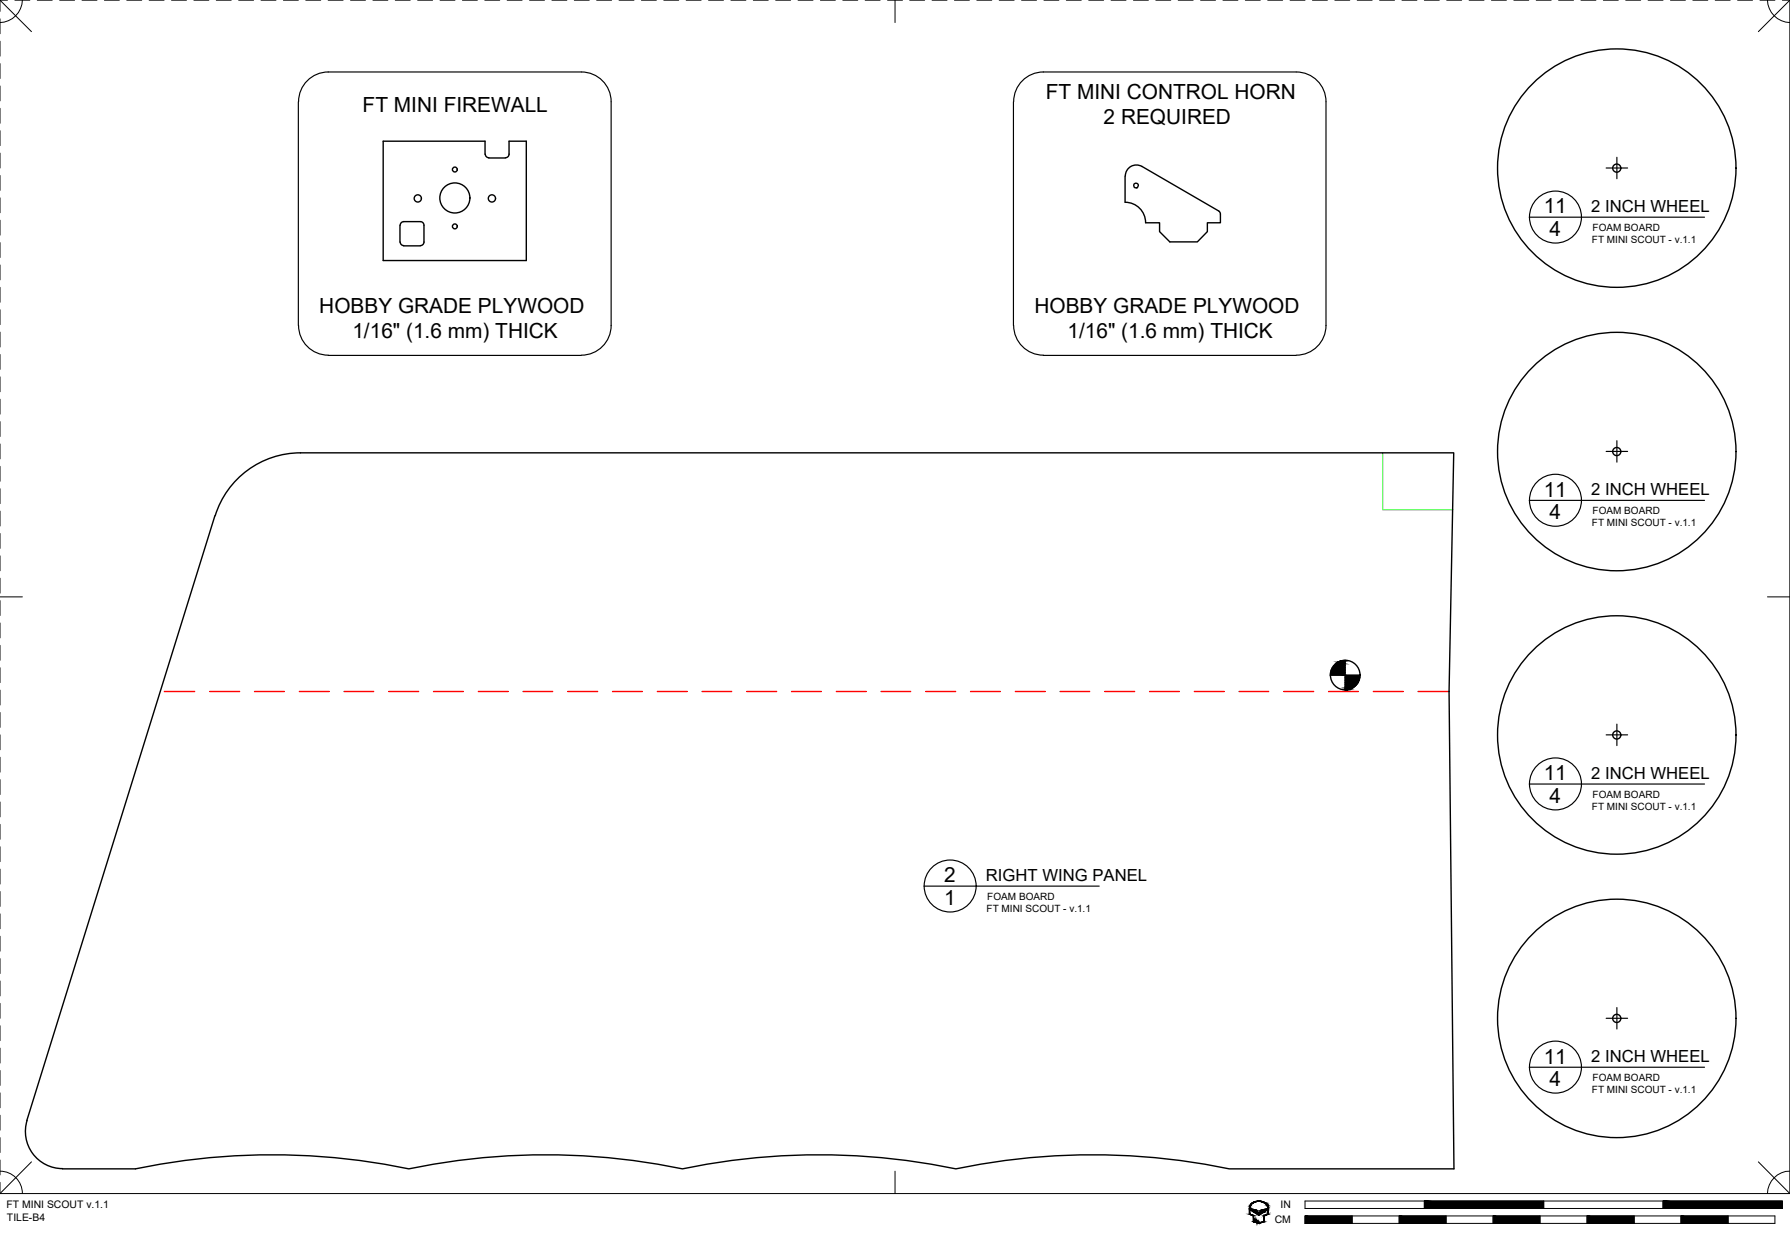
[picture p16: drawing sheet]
<svg xmlns="http://www.w3.org/2000/svg" width="381mm" height="267mm" viewBox="0 0 381 267" stroke-linecap="round" stroke-linejoin="round" font-family="sans-serif">
<defs><g id="words">
<g font-size="4.4">
<text x="77.2" y="23.9">FT MINI FIREWALL</text>
<text x="222.6" y="21.1">FT MINI CONTROL HORN</text>
<text x="234.9" y="26.4">2 REQUIRED</text>
<text x="328.6" y="45.4">11</text>
<text x="329.8" y="50.2">4</text>
<text x="68" y="66.7">HOBBY GRADE PLYWOOD</text>
<text x="220.2" y="66.7">HOBBY GRADE PLYWOOD</text>
<text x="75" y="72">1/16&quot; (1.6 mm) THICK</text>
<text x="227.2" y="72">1/16&quot; (1.6 mm) THICK</text>
<text x="328.6" y="105.7">11</text>
<text x="329.8" y="110.5">4</text>
<text x="328.6" y="166.1">11</text>
<text x="329.8" y="170.9">4</text>
<text x="201" y="187.8">2</text>
<text x="201" y="192.6">1</text>
<text x="328.6" y="226.4">11</text>
<text x="329.8" y="231.1">4</text>
</g>
<g font-size="3.5">
<text x="338.7" y="45.1">2 INCH WHEEL</text>
<text x="338.7" y="105.4">2 INCH WHEEL</text>
<text x="338.7" y="165.7">2 INCH WHEEL</text>
<text x="209.9" y="187.5">RIGHT WING PANEL</text>
<text x="338.7" y="226">2 INCH WHEEL</text>
</g>
<g font-size="2.2">
<text x="1.4" y="257.2">FT MINI SCOUT v.1.1</text>
<text x="272.6" y="257.2">IN</text>
<text x="1.5" y="259.9">TILE-B4</text>
<text x="271.3" y="260.4">CM</text>
</g>
<g font-size="2.1">
<text x="338.8" y="51.7">FT MINI SCOUT - v.1.1</text>
<text x="339" y="49.2">FOAM BOARD</text>
<text x="338.8" y="112">FT MINI SCOUT - v.1.1</text>
<text x="339" y="109.4">FOAM BOARD</text>
<text x="338.8" y="172.3">FT MINI SCOUT - v.1.1</text>
<text x="339" y="169.8">FOAM BOARD</text>
<text x="210.2" y="191.5">FOAM BOARD</text>
<text x="210" y="194.1">FT MINI SCOUT - v.1.1</text>
<text x="338.8" y="232.6">FT MINI SCOUT - v.1.1</text>
<text x="339" y="230.1">FOAM BOARD</text>
</g>
</g></defs>
<!-- layer: 05 REFERENCE -->
<path d="M294.3 96.4v12.1h14.9" fill="none" stroke="#0f0" stroke-width=".25"/>
<!-- layer: 02 SCORE -->
<g fill="none" stroke="#f00" stroke-width=".3">
<path d="M34.9 147.2h6.6M44.7 147.2h6.3M54.2 147.2h6.3M63.7 147.2h6.4M73.2 147.2h6.4M82.8 147.2h6.3M92.3 147.2h6.3M101.8 147.2h6.4M111.3 147.2h6.4M120.9 147.2h6.3M130.4 147.2h6.3M139.9 147.2h6.4"/>
<path d="M149.4 147.2h6.4M159 147.2h6.3M168.5 147.2h6.3M178 147.2h6.4M187.5 147.2h6.4M197.1 147.2h6.3M206.6 147.2h6.3M216.1 147.2h6.4M225.6 147.2h6.4M235.2 147.2h6.3M244.7 147.2h6.3M254.2 147.2h6.4"/>
<path d="M263.7 147.2h6.4M273.3 147.2h6.3M282.8 147.2h6.3M292.3 147.2h6.4M301.8 147.2h6.6"/>
</g>
<!-- layer: 01 CUT -->
<g fill="none" stroke="#000" stroke-width=".3">
<path d="M103.2 32.8v-2.7h-21.6v25.4h30.4v-25.4h-3.6v2.7a.77 .77 0 0 1-.8 .8M103.3 32.8a.77 .77 0 0 0 .8 .8M104 33.6h3.6M239.5 37.5v5.6M243 35.4l16.4 9.5 .4 .7M243.1 35.4a2.36 2.36 0 0 0-3.6 2.1M85.1 48v3.5M85.2 47.9a.77 .77 0 0 1 .7-.7h3.6a.77 .77 0 0 1 .7 .7v3.6M85.2 51.5a.77 .77 0 0 0 .8 .8M85.9 52.3h3.5M90.2 51.5a.77 .77 0 0 1-.7 .8M239.5 43.1a4.3 4.3 0 0 1 4.3 4.3h3v1.9l2.2 2.2h5.9l2.1-2.2v-1.9h2.8v-1.8"/>
<path d="M45.7 109.8l-40 128.7M45.8 109.8a19 19 0 0 1 18.1-13.4h245.5l-1 50.8 1.1 101.6h-47.9a142.5 142.5 0 0 0-58.1 0 142.5 142.5 0 0 0-58.2 0 142.8 142.8 0 0 0-58.3 0 142.5 142.5 0 0 0-58.2 0h-15.5M5.8 238.5a7.9 7.9 0 0 0 7.5 10.2"/>
<circle cx="96.8" cy="36.1" r=".52"/>
<circle cx="241.8" cy="39.5" r=".52"/>
<circle cx="344.1" cy="35.8" r="25.4"/>
<circle cx="344.1" cy="35.8" r=".87"/>
<circle cx="88.9" cy="42.2" r=".77"/>
<circle cx="96.8" cy="42.1" r="3.2"/>
<circle cx="96.8" cy="48.2" r=".52"/>
<circle cx="104.7" cy="42.2" r=".77"/>
<circle cx="344.1" cy="96.1" r="25.4"/>
<circle cx="344.1" cy="96.1" r=".87"/>
<circle cx="344.1" cy="156.4" r="25.4"/>
<circle cx="344.1" cy="156.4" r=".87"/>
<circle cx="344.1" cy="216.8" r="25.4"/>
<circle cx="344.1" cy="216.8" r=".87"/>
</g>
<!-- layer: 24 DIMENSIONS -->
<path d="M341.9 35.8h4.5M344.2 33.5v4.5M341.9 96.1h4.5M344.2 93.8v4.6M341.9 156.4h4.5M344.2 154.1v4.6M341.9 216.7h4.5M344.2 214.5v4.5" fill="none" stroke="#000" stroke-width=".25"/>
<!-- layer: 23 NOTES -->
<g fill="#000" stroke="#000" stroke-width=".21">
<path d="M285.8 140.6l.5-.1zM286.3 146.7h1.1l-.5 .1z"/>
<path d="M285.8 140.6l.5 .1v-.1zM285.2 140.7l.6-.1 .5 .1z"/>
<path d="M285.2 140.7l1.1 .2v-.2zM284.7 140.9l.5-.2 1.1 .2z"/>
<path d="M284.7 140.9l1.6 .4v-.4zM284.3 141.3l.4-.4 1.6 .4z"/>
<path d="M284.3 141.3l2 .4v-.4zM284.3 141.3l2 .4h-2.4z"/>
<path d="M283.9 141.7l2.4 .4v-.4zM283.9 141.7l2.4 .4h-2.7z"/>
<path d="M283.6 142.1l2.7 .5v-.5zM283.6 142.1l2.7 .5h-3z"/>
<path d="M283.3 142.6l3 .6v-.6zM283.3 142.6l3 .6h-3.1z"/>
<path d="M283.2 143.2l3.1 .5v-.5zM283.2 143.2l3.1 .5h-3.2z"/>
<path d="M286.3 146.7v.1h.6zM286.3 146.8h.6z"/>
<path d="M286.3 146.4l1.1 .3 .5-.3zM286.3 146.4l1.1 .3h-1.1z"/>
<path d="M286.3 146.1l1.6 .3 .4-.3zM286.3 146.1l1.6 .3h-1.6z"/>
<path d="M286.3 145.7l2 .4 .4-.4zM286.3 145.7l2 .4h-2z"/>
<path d="M286.3 145.3l2.4 .4 .4-.4zM286.3 145.3l2.4 .4h-2.4z"/>
<path d="M286.3 144.8l2.8 .5 .2-.5zM286.3 144.8l2.8 .5h-2.8z"/>
<path d="M286.3 144.3l3 .5 .1-.5zM286.3 144.3l3 .5h-3z"/>
<path d="M286.3 143.7l3.1 .6 .1-.6zM286.3 143.7l3.1 .6h-3.1z"/>
</g>
<circle cx="286.3" cy="143.7" r="3.2" fill="none" stroke="#000" stroke-width=".3"/>
<g fill="none" stroke="#000" stroke-width=".25">
<path d="M123.7 15.3h-53.8a6.3 6.3 0 0 0-6.3 6.3M123.8 15.3a6.3 6.3 0 0 1 6.3 6.3v47.7a6.3 6.3 0 0 1-6.3 6.3M222.1 15.3h53.8a6.3 6.3 0 0 1 6.3 6.3v47.7a6.3 6.3 0 0 1-6.3 6.3M222.1 15.3a6.3 6.3 0 0 0-6.3 6.3M63.5 21.7v47.6M215.7 21.7v47.6M325.5 46.2h37.3M63.6 69.3a6.3 6.3 0 0 0 6.3 6.3M69.9 75.6h53.8M215.8 69.3a6.3 6.3 0 0 0 6.3 6.3M222.1 75.6h53.8M325.5 106.5h37.3"/>
<path d="M283.1 143.7h6.4M286.3 140.5v6.4M325.5 166.9h37.3M196.7 188.6h37.3M325.5 227.2h37.3"/>
<circle cx="331.1" cy="46.2" r="5.5"/>
<circle cx="331.1" cy="106.5" r="5.5"/>
<circle cx="331.1" cy="166.9" r="5.5"/>
<circle cx="202.2" cy="188.6" r="5.5"/>
<circle cx="331.1" cy="227.1" r="5.5"/>
</g>
<!-- layer: 22 TILED -->
<g fill="#000" stroke="#000" stroke-width=".21">
<path d="M266.2 257.2l1.1 .4h-1.1zM266.3 256.3l.1-.1zM266.9 258h2.1l-1.1 .7zM267.6 255.6h.7zM268.5 257.6l1.2-.4v.4zM267.6 260.3h.7l-.4 .1z"/>
<path d="M265.9 257.2l.1 1.2zM265.9 257.2l.1 1.2z"/>
<path d="M265.9 258.4l.3 .1zM265.9 258.4l.3 .1z"/>
<path d="M266 256.9h.1zM266 256.9h.1z"/>
<path d="M266 256.9v.3zM266 256.9l-.1 .3z"/>
<path d="M266.1 256.6v.3zM266.1 256.6l-.1 .3z"/>
<path d="M266.1 256.6h.1zM266.1 256.6h.1z"/>
<path d="M265.9 258.5l1 .2zM265.9 258.5l1 .2z"/>
<path d="M266.2 256.4v.2zM266.2 256.4v.2h-.1z"/>
<path d="M266.3 256.3h.1zM266.3 256.3l-.1 .1z"/>
<path d="M266.5 256.1h.2zM266.5 256.1l-.1 .1z"/>
<path d="M266.6 256h.2zM266.6 256l.1 .1h-.2z"/>
<path d="M266.6 258.7l.3 .1zM266.6 258.7l.3 .1z"/>
<path d="M266.8 258.8l.1 1.2zM266.8 258.8l.1 1.2z"/>
<path d="M266.8 255.9h.3zM266.6 256l.2-.1z"/>
<path d="M266.9 255.9h.2zM266.8 255.9h.3z"/>
<path d="M267 259.5l.1 .5zM267 259.5l.1 .5z"/>
<path d="M266.2 257.6h1.4zM266.2 257.6h1.4z"/>
<path d="M267.1 255.8h.3zM266.9 255.9l.2-.1z"/>
<path d="M267.3 259.6l.1 .5zM267.3 259.6l.1 .5z"/>
<path d="M266.3 257.6l1.3 .2v-.2zM266.3 257.6l1.3 .2h-1z"/>
<path d="M266.6 257.8l1.2 .2-.2-.2zM266.6 257.8l1.2 .2h-.9z"/>
<path d="M267.2 255.7h.5zM267.2 255.7l.2 .1z"/>
<path d="M267.6 259.8l.1 .4zM267.6 259.8l.1 .4z"/>
<path d="M267.3 255.7h.5zM267.2 255.7h.5z"/>
<path d="M267.9 260v.2zM267.9 260v.2z"/>
<path d="M267.6 255.6l1 .1zM267.3 255.7h1.3z"/>
<path d="M268.1 255.7h.6zM268.1 255.7h.6z"/>
<path d="M268.2 255.7l.6 .1zM268.2 255.7l.6 .1z"/>
<path d="M268.5 255.8l.5 .1zM268.5 255.8l.5 .1z"/>
<path d="M268.8 255.9h.2zM268.8 255.9h.2z"/>
<path d="M268.8 255.9l.5 .1zM268.8 255.9l.5 .1z"/>
<path d="M269 258.8l.1 1.2zM269 258.8l.1 1.2z"/>
<path d="M269.1 256l.3 .1zM269.1 256l.3 .1z"/>
<path d="M269 258.7h.3zM269 258.7l.1 .1z"/>
<path d="M268.3 257.8l.7 .2 .3-.2zM268.3 257.8l.7 .2h-.9z"/>
<path d="M269.2 256.1l.3 .1zM269.2 256.1l.3 .1z"/>
<path d="M269.4 256.2l.2 .1zM269.4 256.2l.2 .1z"/>
<path d="M268.3 257.6l1 .2 .3-.2zM268.3 257.6l1 .2h-1z"/>
<path d="M269.5 256.3l.2 .1zM269.5 256.3l.2 .1z"/>
<path d="M269.6 256.4l.2 .2zM269.6 256.4l.2 .2z"/>
<path d="M268.5 257.6h1.2zM268.3 257.6h1.3z"/>
<path d="M269.7 256.6h.1zM269.7 256.6h.1z"/>
<path d="M269.7 256.6l.2 .3zM269.7 256.6l.2 .3z"/>
<path d="M269.8 256.9h.1zM269.8 256.9h.1z"/>
<path d="M269.8 256.9l.2 .3zM269.8 256.9l.2 .3z"/>
<path d="M269.9 257.2l.1 1.2zM269.9 257.2l.1 1.2z"/>
<path d="M269.9 258.4l.1 .1zM269.7 258.5h.3z"/>
<path d="M269.3 258.7l.7-.2zM269 258.7l.7-.2z"/>
<path d="M277.8 258.8l10 1.6v-1.6zM277.8 258.8l10 1.6h-10z"/>
<path d="M297.8 258.8l10 1.6v-1.6zM297.8 258.8l10 1.6h-10z"/>
<path d="M317.8 258.8l10 1.6v-1.6zM317.8 258.8l10 1.6h-10z"/>
<path d="M303.2 255.6l25.4 1.6v-1.6zM303.2 255.6l25.4 1.6h-25.4z"/>
<path d="M337.8 258.8l10 1.6v-1.6zM337.8 258.8l10 1.6h-10z"/>
<path d="M357.8 258.8l10 1.6v-1.6zM357.8 258.8l10 1.6h-10z"/>
<path d="M354 255.6l25.4 1.6v-1.6zM354 255.6l25.4 1.6h-25.4z"/>
<path d="M266.8 260h.1zM266.8 260h.1z"/>
<path d="M266.8 260h.2zM266.8 260h.2z"/>
<path d="M266.8 260l.3 .1zM266.8 260l.3 .1zM266.8 260.1h.3zM266.8 260.1h.3z"/>
<path d="M266.8 260.1h.4zM266.8 260.1h.4z"/>
<path d="M266.8 260.1h.5zM266.8 260.1h.5z"/>
<path d="M267.3 260.1h.1zM267.3 260.1h.1z"/>
<path d="M266.9 260.1l.5 .1zM266.9 260.1l.5 .1z"/>
<path d="M267 260.2h.6zM267 260.2h.6z"/>
<path d="M267.2 260.2h.5zM267.2 260.2h.5z"/>
<path d="M267.3 260.2l.6 .1zM267.3 260.2l.6 .1z"/>
<path d="M267.9 260.2v.1zM267.9 260.2v.1z"/>
<path d="M267.5 260.3h.4zM267.5 260.3h.4z"/>
<path d="M268 260.3h.4zM267.9 260.3h.4z"/>
<path d="M269 260l.1 .1zM268.7 260.1h.4z"/>
<path d="M268.4 260.3l.7-.2zM268 260.3l.7-.2-.3 .2z"/>
</g>
<g fill="none" stroke="#000" stroke-width=".21">
<path d="M0 0h1.6M0 0v2.4M0 4v3.2M0 8.8v3.1M0 13.5v3.2M0 18.3v3.2M0 0l6.7 6.7M3.2 0h3.2M4.8 0a4.9 4.9 0 0 1-4.8 4.8M7.9 0h3.2M12.7 0h3.2M17.5 0h3.1"/>
<path d="M22.2 0h3.2M27 0h3.2M31.8 0h3.1M36.5 0h3.2M41.3 0h3.2M46 0h3.2M50.8 0h3.2M55.6 0h3.1M60.3 0h3.2M65.1 0h3.2M69.9 0h3.1M74.6 0h3.2"/>
<path d="M79.4 0h3.2M84.1 0h3.2M88.9 0h3.2M93.7 0h3.1M98.4 0h3.2M103.2 0h3.2M108 0h3.1M112.7 0h3.2M117.5 0h3.2M122.2 0h3.2M127 0h3.2M131.8 0h3.1"/>
<path d="M136.5 0h3.2M141.3 0h3.2M146.1 0h3.1M150.8 0h3.2M155.6 0h3.2M160.3 0h3.2M165.1 0h3.2M169.9 0h3.1M174.6 0h3.2M179.4 0h3.2M184.2 0h3.1M188.9 0h3.2"/>
<path d="M190.5 0v4.8M193.6 0h3.2M198.4 0h3.2M203.2 0h3.1M207.9 0h3.2M212.7 0h3.2M217.4 0h3.2M222.2 0h3.2M227 0h3.1M231.7 0h3.2M236.5 0h3.2M241.3 0h3.1"/>
<path d="M246 0h3.2M250.8 0h3.2M255.5 0h3.2M260.3 0h3.2M265.1 0h3.1M269.8 0h3.2M274.6 0h3.2M279.4 0h3.1M284.1 0h3.2M288.9 0h3.2M293.6 0h3.2M298.4 0h3.2"/>
<path d="M303.2 0h3.1M307.9 0h3.2M312.7 0h3.2M317.5 0h3.1M322.2 0h3.2M327 0h3.2M331.7 0h3.2M336.5 0h3.2M341.3 0h3.2M346 0h3.2M350.8 0h3.2M355.6 0h3.1"/>
<path d="M360.3 0h3.2M365.1 0h3.2M369.9 0h3.1M374.6 0h3.2M376.2 0a4.9 4.9 0 0 0 4.8 4.8M379.4 0h1.6M381 0v254M381 0l-6.7 6.7M0 23.1v3.1M0 27.8v3.2M0 32.6v3.2M0 37.3v3.2"/>
<path d="M0 42.1v3.2M0 46.9v3.1M0 51.6v3.2M0 56.4v3.2M0 61.2v3.1M0 65.9v3.2M0 70.7v3.2M0 75.4v3.2M0 80.2v3.2M0 85v3.1M0 89.7v3.2M0 94.5v3.2"/>
<path d="M0 99.3v3.1M0 104v3.2M0 108.8v3.2M0 113.6v3.1M0 118.3v3.2M0 127h4.8M0 123.1v3.2M0 127.8v3.2M0 132.6v3.2M0 137.4v3.1M376.2 127h4.8M0 142.1v3.2"/>
<path d="M0 146.9v3.2M0 151.7v3.1M0 156.4v3.2M0 161.2v3.2M0 165.9v3.2M0 170.7v3.2M0 175.5v3.1M0 180.2v3.2M0 185v3.2M0 189.8v3.1M0 194.5v3.2M0 199.3v3.2"/>
<path d="M0 204v3.2M0 208.8v3.2M0 213.6v3.1M0 218.3v3.2M0 223.1v3.2M0 227.9v3.1M0 232.6v3.2M0 237.4v3.2M0 242.1v3.2M0 246.9v3.2M0 251.7v2.3M0 254h381"/>
<path d="M0 249.3a4.7 4.7 0 0 1 4.8 4.7M6.7 247.3l-6.7 6.7M190.5 249.3v4.7M266.1 257.1a1.98 1.98 0 0 1 1.9-1.4 1.98 1.98 0 0 1 1.9 1.4v1.3l-.9 .3v1.3l-1.1 .3v-.3v.3l-.2-.1v-.4l-.1 .4h-.2v-.6l-.1 .5h-.2v-.6l-.1 .5h-.1v-1.3l-.9-.3v-1.2M266.2 257.2l1.4 .4 .2 .4h.3l.2-.4 1.4-.4v.4l-1.8 1.1-1.7-1.1zM266.3 256.3a2.26 2.26 0 0 1 3.6 .6l.1 1.6-.9 .3v1.3l-1.2 .3-1.1-.3v-1.3l-.9-.3a2.64 2.64 0 0 1 .4-2.2zM277.8 255.6h101.6v1.6h-101.6zM277.8 258.8h100v1.6h-100zM287.8 258.8v1.6M297.8 258.8v1.6M303.2 255.6v1.6M307.8 258.8v1.6"/>
<path d="M317.8 258.8v1.6M327.8 258.8v1.6M328.6 255.6v1.6M337.8 258.8v1.6M347.8 258.8v1.6M354 255.6v1.6M357.8 258.8v1.6M367.8 258.8v1.6M374.3 247.3l6.7 6.7M381 249.3a4.8 4.8 0 0 0-4.8 4.7"/>
</g>
<use href="#words"/>
</svg>
